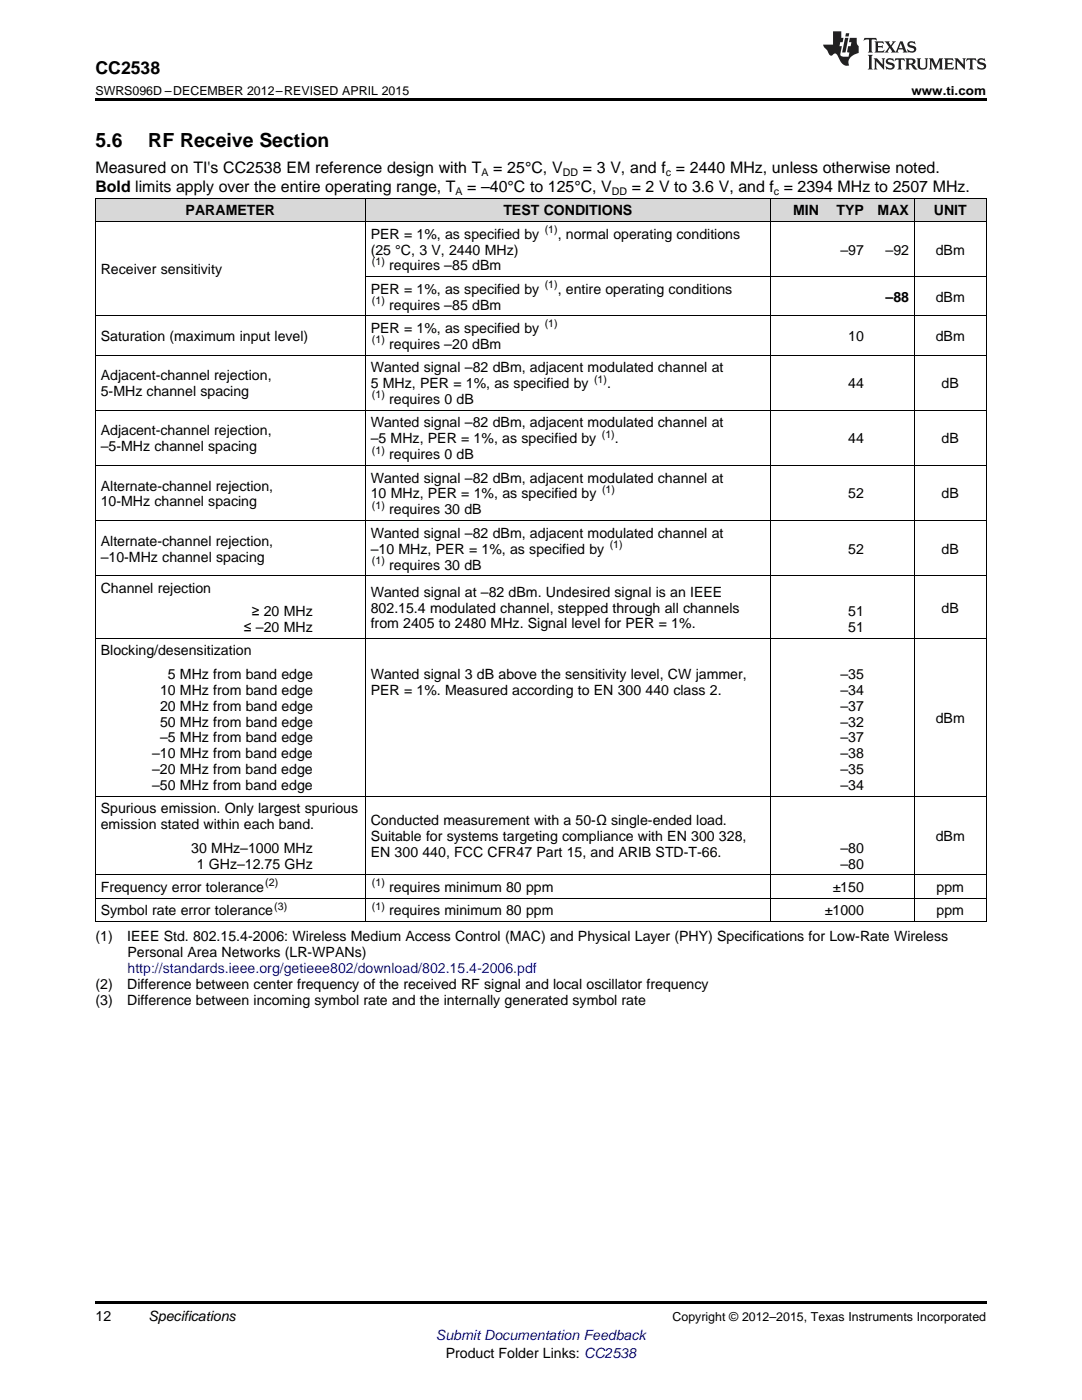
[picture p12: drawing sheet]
<svg xmlns="http://www.w3.org/2000/svg" width="216mm" height="279mm" viewBox="0 0 216 279" stroke-linecap="round" stroke-linejoin="round" font-family="sans-serif">
<defs><g id="words">
<g font-size="3.9">
<text x="19" y="29.3">5.6</text>
<text x="29.6" y="29.3">RF Receive Section</text>
</g>
<text font-size="3.5" x="19" y="14.8">CC2538</text>
<g font-size="3.2">
<text x="19" y="34.4">Measured on TI's CC2538 EM reference design with T</text>
<text x="98.4" y="34.4">= 25°C, V</text>
<text x="116.3" y="34.4">= 3 V, and f = 2440 MHz, unless otherwise noted.</text>
<text x="19" y="38.3">Bold limits apply over the entire operating range, T</text>
<text x="93.2" y="38.3">= –40°C to 125°C, V</text>
<text x="126" y="38.3">= 2 V to 3.6 V, and f = 2394 MHz to 2507 MHz.</text>
</g>
<g font-size="2.8">
<text x="37" y="43">PARAMETER</text>
<text x="74" y="47.6">PER = 1%, as specified by</text>
<text x="100.4" y="43">TEST CONDITIONS</text>
<text x="111.3" y="47.6">, normal operating conditions</text>
<text x="158.3" y="43">MIN</text>
<text x="166.9" y="43">TYP</text>
<text x="175.1" y="43">MAX</text>
<text x="186.3" y="43">UNIT</text>
<text x="74" y="50.8">(25 °C, 3 V, 2440 MHz)</text>
<text x="77.6" y="54">requires –85 dBm</text>
<text x="167.7" y="50.8">–97</text>
<text x="176.7" y="50.8">–92</text>
<text x="186.7" y="50.8">dBm</text>
<text x="20.1" y="54.7">Receiver sensitivity</text>
<text x="74" y="58.6">PER = 1%, as specified by</text>
<text x="111.3" y="58.6">, entire operating conditions</text>
<text x="77.6" y="61.8">requires –85 dBm</text>
<text x="176.7" y="60.2">–88</text>
<text x="186.7" y="60.2">dBm</text>
<text x="20.1" y="68.1">Saturation (maximum input level)</text>
<text x="74" y="66.5">PER = 1%, as specified by</text>
<text x="77.6" y="69.6">requires –20 dBm</text>
<text x="169.3" y="68.1">10</text>
<text x="186.7" y="68.1">dBm</text>
<text x="20.1" y="75.9">Adjacent-channel rejection,</text>
<text x="74" y="74.3">Wanted signal –82 dBm, adjacent modulated channel at</text>
<text x="74" y="77.5">5 MHz, PER = 1%, as specified by</text>
<text x="121.1" y="77.5">.</text>
<text x="169.3" y="77.5">44</text>
<text x="187.9" y="77.5">dB</text>
<text x="20.1" y="79.1">5-MHz channel spacing</text>
<text x="77.6" y="80.6">requires 0 dB</text>
<text x="20.1" y="86.9">Adjacent-channel rejection,</text>
<text x="74" y="85.3">Wanted signal –82 dBm, adjacent modulated channel at</text>
<text x="74" y="88.5">–5 MHz, PER = 1%, as specified by</text>
<text x="122.7" y="88.5">.</text>
<text x="169.3" y="88.5">44</text>
<text x="187.9" y="88.5">dB</text>
<text x="20.1" y="90.1">–5-MHz channel spacing</text>
<text x="77.6" y="91.7">requires 0 dB</text>
<text x="20.1" y="97.9">Alternate-channel rejection,</text>
<text x="20.1" y="101.1">10-MHz channel spacing</text>
<text x="74" y="96.3">Wanted signal –82 dBm, adjacent modulated channel at</text>
<text x="74" y="99.5">10 MHz, PER = 1%, as specified by</text>
<text x="169.3" y="99.5">52</text>
<text x="187.9" y="99.5">dB</text>
<text x="74" y="107.3">Wanted signal –82 dBm, adjacent modulated channel at</text>
<text x="77.6" y="102.7">requires 30 dB</text>
<text x="20.1" y="108.9">Alternate-channel rejection,</text>
<text x="20.1" y="112.1">–10-MHz channel spacing</text>
<text x="74" y="110.5">–10 MHz, PER = 1%, as specified by</text>
<text x="77.6" y="113.7">requires 30 dB</text>
<text x="169.3" y="110.5">52</text>
<text x="187.9" y="110.5">dB</text>
<text x="20.1" y="118.3">Channel rejection</text>
<text x="74" y="119.1">Wanted signal at –82 dBm. Undesired signal is an IEEE</text>
<text x="50.3" y="123">≥ 20 MHzXXXXX</text>
<text x="74" y="122.2">802.15.4 modulated channel, stepped through all channels</text>
<text x="74" y="125.4">from 2405 to 2480 MHz. Signal level for PER = 1%.</text>
<text x="169.3" y="123">51</text>
<text x="187.9" y="122.2">dB</text>
<text x="20.1" y="130.8">Blocking/desensitization</text>
<text x="48.7" y="126.2">≤ –20 MHzXXXXX</text>
<text x="169.3" y="126.2">51</text>
<text x="33.5" y="135.5">5 MHz from band edgeXXXXX</text>
<text x="74" y="135.5">Wanted signal 3 dB above the sensitivity level, CW jammer,</text>
<text x="167.7" y="135.5">–35</text>
<text x="31.9" y="138.6">10 MHz from band edgeXXXXX</text>
<text x="31.9" y="141.8">20 MHz from band edgeXXXXX</text>
<text x="74" y="138.6">PER = 1%. Measured according to EN 300</text>
<text x="128.8" y="138.6">440 class 2.</text>
<text x="167.7" y="138.6">–34</text>
<text x="167.7" y="141.8">–37</text>
<text x="31.9" y="145">50 MHz from band edgeXXXXX</text>
<text x="31.9" y="148.2">–5 MHz from band edgeXXXXX</text>
<text x="167.7" y="145">–32</text>
<text x="167.7" y="148.2">–37</text>
<text x="186.7" y="144.3">dBm</text>
<text x="30.3" y="151.3">–10 MHz from band edgeXXXXX</text>
<text x="30.3" y="154.5">–20 MHz from band edgeXXXXX</text>
<text x="167.7" y="151.3">–38</text>
<text x="167.7" y="154.5">–35</text>
<text x="30.3" y="157.7">–50 MHz from band edgeXXXXX</text>
<text x="167.7" y="157.7">–34</text>
<text x="20.1" y="162.3">Spurious emission. Only largest spurious</text>
<text x="20.1" y="165.5">emission stated within each band.</text>
<text x="74" y="164.7">Conducted measurement with a 50-Ω single-ended load.</text>
<text x="74" y="167.9">Suitable for systems targeting compliance with EN 300</text>
<text x="143.5" y="167.9">328,</text>
<text x="186.7" y="167.9">dBm</text>
<text x="38.2" y="170.2">30 MHz–1000 MHzXXXXX</text>
<text x="39.3" y="173.4">1 GHz–12.75 GHzXXXXX</text>
<text x="74" y="171">EN 300</text>
<text x="84.3" y="171">440, FCC CFR47 Part 15, and ARIB STD-T-66.</text>
<text x="167.7" y="170.2">–80</text>
<text x="167.7" y="173.4">–80</text>
<text x="20.1" y="178">Frequency error tolerance</text>
<text x="77.6" y="178">requires minimum 80 ppm</text>
<text x="166.2" y="178">±150</text>
<text x="186.9" y="178">ppm</text>
<text x="20.1" y="182.7">Symbol rate error tolerance</text>
<text x="77.6" y="182.7">requires minimum 80 ppm</text>
<text x="164.6" y="182.7">±1000</text>
<text x="186.9" y="182.7">ppm</text>
<text x="19" y="187.8">(1)</text>
<text x="25.4" y="187.8">IEEE Std. 802.15.4-2006: Wireless Medium Access Control (MAC) and Physical Layer (PHY) Specifications for Low-Rate Wireless</text>
<text x="25.4" y="191">Personal Area Networks (LR-WPANs)</text>
<text x="19" y="197.3">(2)</text>
<text x="25.4" y="197.3">Difference between center frequency of the received RF signal and local oscillator frequency</text>
<text x="19" y="200.5">(3)</text>
<text x="25.4" y="200.5">Difference between incoming symbol rate and the internally generated symbol rate</text>
<text x="19" y="263.6">12</text>
<text x="29.6" y="263.6">Specifications</text>
<text x="88.9" y="270.9">Product Folder Links: CC2538</text>
</g>
<g font-size="2.8" fill="#00f">
<text x="25.4" y="194.2">http://standards.ieee.org/getieee802/download/802.15.4-2006.pdf</text>
<text x="87" y="267.4">Submit Documentation Feedback</text>
</g>
<g font-size="2.5">
<text x="19" y="19">SWRS096D –DECEMBER 2012–REVISED APRIL 2015</text>
<text x="181.9" y="19">www.ti.com</text>
<text x="134.2" y="263.6">Copyright © 2012–2015, Texas Instruments Incorporated</text>
</g>
<g font-size="2.1">
<text x="96.1" y="35.1">A</text>
<text x="112.3" y="35.1">DD</text>
<text x="132.9" y="35.1">c</text>
<text x="90.9" y="38.9">A</text>
<text x="122.1" y="38.9">DD</text>
<text x="154.4" y="38.9">c</text>
<text x="108.7" y="46.5">(1)</text>
<text x="74.2" y="52.8">(1)</text>
<text x="108.7" y="57.5">(1)</text>
<text x="74.2" y="60.7">(1)</text>
<text x="108.7" y="65.3">(1)</text>
<text x="74.2" y="68.5">(1)</text>
<text x="118.5" y="76.3">(1)</text>
<text x="74.2" y="79.5">(1)</text>
<text x="120.1" y="87.3">(1)</text>
<text x="74.2" y="90.5">(1)</text>
<text x="74.2" y="101.5">(1)</text>
<text x="120.1" y="98.4">(1)</text>
<text x="74.2" y="112.5">(1)</text>
<text x="121.7" y="109.4">(1)</text>
<text x="52.9" y="176.9">(2)</text>
<text x="74.2" y="176.9">(1)</text>
<text x="54.7" y="181.5">(3)</text>
<text x="74.2" y="181.5">(1)</text>
</g>
</g></defs>
<g fill="#d8d8d8">
<path d="M19 39.6h53.9v4.6h-53.9z"/>
<path d="M72.9 39.6h80.8v4.6h-80.8z"/>
<path d="M153.7 39.6h10.8v4.6h-10.8z"/>
<path d="M164.5 39.6h9v4.6h-9z"/>
<path d="M173.5 39.6h9v4.6h-9z"/>
<path d="M182.5 39.6h14.3v4.6h-14.3z"/>
</g>
<path d="M19 19.5h177.8v.5h-177.8zM19 259.7h177.8v.5h-177.8z" fill="#000"/>
<g fill="none" stroke="#000" stroke-width=".2">
<path d="M19 39.5h177.8M19.1 39.6v144.3M72.9 39.6v144.3M153.7 39.6v144.3M182.4 39.6v144.3M196.8 39.6v144.3M19 44.2h177.8M72.9 55.2h123.9M19 70.9h177.8M19 63h177.8M19 92.9h177.8M19 81.9h177.8"/>
<path d="M19 114.9h177.8M19 103.9h177.8M19 127.4h177.8M19 158.9h177.8M19 179.2h177.8M19 174.6h177.8M19 183.9h177.8"/>
</g>
<g fill="#231f20">
<path d="M172.5 7.6l-.1 .5 .4-.2h.6v.1v2.1l-.2 .4h.9l-.2-.4v-2.1l.1-.1h.5l.5 .2-.2-.5zM174.5 8.3l.2 .3v1.5l-.2 .4h1.8l.2-.6a1.04 1.04 0 0 1-1.3 .2v-.7h.6l.3 .2v-.6l-.3 .2h-.6v-.6l.8-.1 .4 .3-.2-.5zM176.5 8.3l.9 1.1-.9 1.1h.8l-.2-.2 .4-.7 .5 .7-.2 .2h1.5l-.2-.2 .2-.4h.9l.1 .4-.2 .2h1l-.3-.3-.7-1.9h-.5l-.9 2-.8-1 .9-1h-.8l.1 .3-.4 .5-.3-.6 .1-.2zM179.7 8.6l.4 1h-.7zM181.3 8.4a.63 .63 0 0 0-.2 .7 .63 .63 0 0 0 .6 .4l.6 .2 .1 .2a.75 .75 0 0 1-.7 .4 .75 .75 0 0 1-.6-.5l.1 .7 .1-.1a1.11 1.11 0 0 0 1.5-.6 1.13 1.13 0 0 0-1.2-.8l-.1-.4a1.04 1.04 0 0 1 1.2 .2l-.2-.5-.2 .1-.4-.2zM173.2 10.9l.2 .4v2.2l-.2 .4h1l-.3-.4v-2.2l.3-.4zM174.3 11.6l.3 .4v1.5l-.3 .4h.8l-.2-.4v-1.3l1.5 1.7v-1.9l.2-.4h-.7l.2 .4v.9l-1.1-1.3zM177 11.8a.62 .62 0 0 0-.2 .7 .62 .62 0 0 0 .6 .4l.6 .1 .1 .3a.76 .76 0 0 1-.7 .3 .76 .76 0 0 1-.7-.4l.2 .7 .1-.1a1.11 1.11 0 0 0 1.5-.6 1.13 1.13 0 0 0-1.2-.8l-.1-.4a1.04 1.04 0 0 1 1.2 .2l-.2-.6-.2 .1-.5-.1zM178.7 11.6l-.2 .6a.61 .61 0 0 1 .8-.3v1.6l-.2 .4h.9l-.2-.4v-1.6a.63 .63 0 0 1 .7 .3l-.1-.6zM180.6 11.6l.3 .4v1.5l-.3 .4h1l-.2-.2-.1-.8 .6 .2a.76 .76 0 0 0 1.2 .7l-1-1a.58 .58 0 0 0 .6-.5 .58 .58 0 0 0-.5-.6zM181.4 11.9h.1a.45 .45 0 0 1 .5 .1 .45 .45 0 0 1 .1 .5l-.8 .2zM182.9 11.6l.2 .2a2.17 2.17 0 0 0 .3 1.9 .99 .99 0 0 0 1.6-.6v-1.1l.2-.4h-.7l.2 .2a1.92 1.92 0 0 1-.2 1.8 .6 .6 0 0 1-.9-.5v-1.1l.2-.4zM185.4 11.6l.2 .4v1.5l-.2 .4h.7l-.2-.4v-1.4l.8 1.8 .8-1.8v1.4l-.2 .4h.9l-.2-.4v-1.5l.2-.4h-.8l-.6 1.5-.6-1.5zM188.4 11.6l.2 .4v1.5l-.2 .4h1.8l.1-.6a1.04 1.04 0 0 1-1.2 .1v-.6h.5l.4 .2v-.6l-.4 .2h-.5v-.7h.8l.3 .3-.1-.6zM190.5 11.6l.2 .4v1.5l-.2 .4h.7l-.2-.4v-1.3l1.5 1.7v-1.9l.2-.4h-.7l.2 .4v.9l-1.1-1.3zM192.9 11.6l-.1 .6a.61 .61 0 0 1 .7-.3l.1 1.6-.3 .4h1l-.3-.4 .1-1.6a.63 .63 0 0 1 .7 .3l-.1-.6zM195.2 11.8a.62 .62 0 0 0-.2 .7 .62 .62 0 0 0 .6 .4l.6 .1 .1 .3a.76 .76 0 0 1-.7 .3 .76 .76 0 0 1-.6-.4l.1 .7 .1-.1a1.11 1.11 0 0 0 1.6-.6 1.13 1.13 0 0 0-1.3-.8l-.1-.4a1.04 1.04 0 0 1 1.2 .2l-.1-.6-.2 .1-.5-.1z"/>
<path d="M166.2 6.3v2.6h-1.9v.4l.8 .9a.91 .91 0 0 0 1 .8 .56 .56 0 0 1 .5-.3 .56 .56 0 0 1 .5 .3l.4 .8a1.53 1.53 0 0 0 1.9 1.2 1.54 1.54 0 0 1 1-2.1l.9-.3v-1.4a1.52 1.52 0 0 1-.4-1.6h-1.3l-.2 .8h.5l-.2 .8h-.5l-.1 1v.2l.4 .1-.2 .8a1.93 1.93 0 0 1-1.6-.3l.3-1.8h-.5l.2-.8h.4l.2-.8h-.4v-1.3zM168.6 7.6l-.6 2.9h.7l.6-2.9zM168.8 6.6l-.1 .7h.6l.2-.7z"/>
</g>
<use href="#words"/>
</svg>
